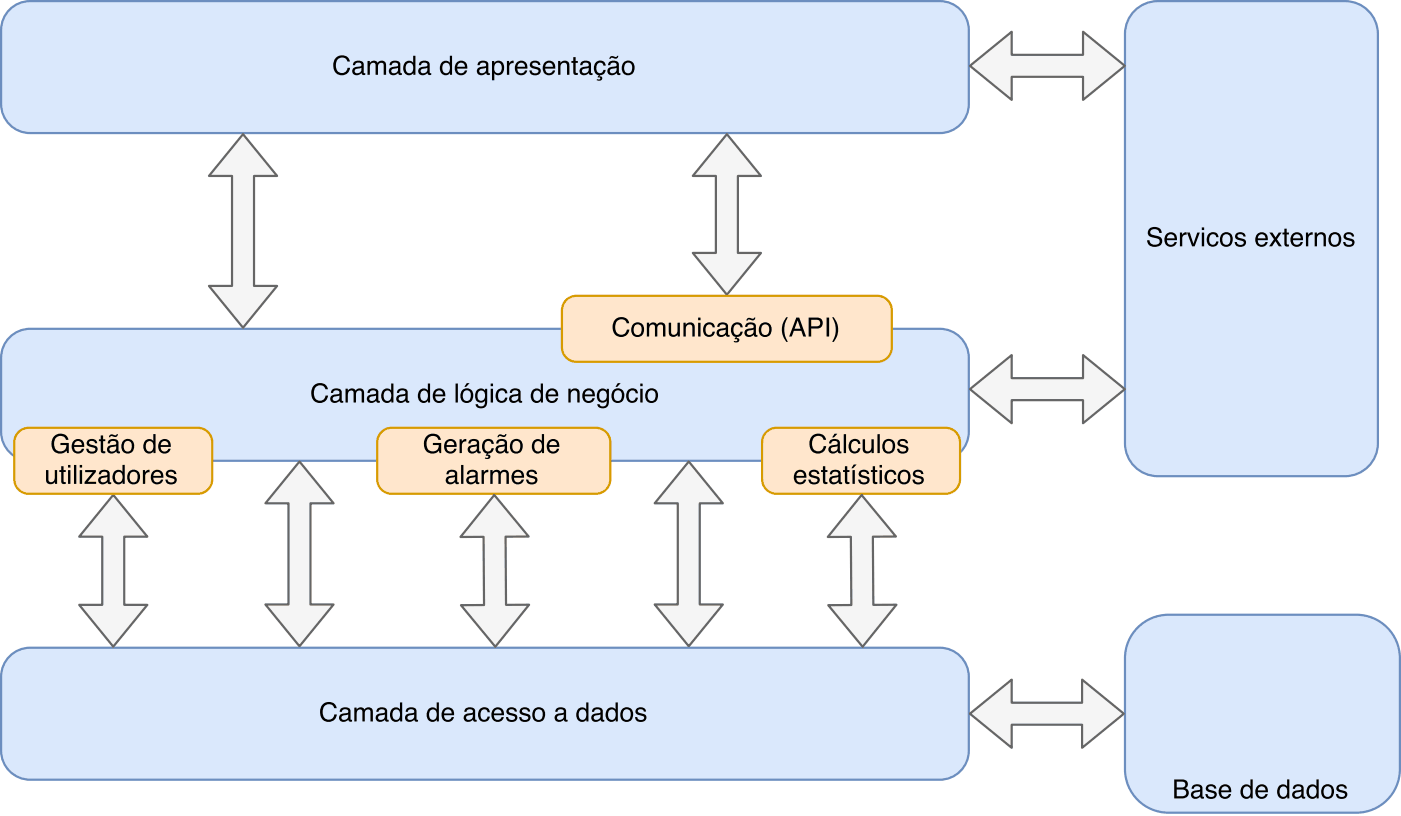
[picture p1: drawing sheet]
<svg xmlns="http://www.w3.org/2000/svg" width="225mm" height="131mm" viewBox="0 0 225 131" stroke-linecap="round" stroke-linejoin="round" font-family="sans-serif">
<path d="M182.2 101a7 7 0 0 1 5.2-2.4h30.2a7 7 0 0 1 6.9 7v17.8a7 7 0 0 1-6.9 7h-30.2a7 7 0 0 1-7-7v-17.8a7 7 0 0 1 1.8-4.6z" fill="#dae8fc"/>
<path d="M182.2 101a7 7 0 0 1 5.2-2.4h30.2a7 7 0 0 1 6.9 7v17.8a7 7 0 0 1-6.9 7h-30.2a7 7 0 0 1-7-7v-17.8a7 7 0 0 1 1.8-4.6z" fill="none" stroke="#6c8ebf" stroke-width=".35"/>
<path d="M188.7 125.4v.9a1.5 1.5 0 0 0 1.3-.2l.1-.1a.49 .49 0 0 0-.1-.5 .49 .49 0 0 0-.5-.1zM188.7 126.6v1.1h.9a.55 .55 0 0 0 .7-.6 .55 .55 0 0 0-.7-.5zM188.3 125h1.3a.75 .75 0 0 1 .9 .5 .75 .75 0 0 1-.4 .9 .86 .86 0 0 1 .5 1.1 .86 .86 0 0 1-1 .6h-1.3zM191.5 127.3a.48 .48 0 0 0 .3 .5 .48 .48 0 0 0 .6-.2l.1-.7-.8 .2zM191.3 126.1a1.07 1.07 0 0 1 1.5 .1l.1 1.5 .2 .1v.3a.42 .42 0 0 1-.6-.3 .77 .77 0 0 1-1 .3 .77 .77 0 0 1-.4-1l.4-.3 1-.2a.5 .5 0 0 0-.5-.5 .5 .5 0 0 0-.5 .4h-.4zM193.6 126a.89 .89 0 0 1 1.5 .5h-.4a.51 .51 0 0 0-.4-.4 .51 .51 0 0 0-.5 .3 1.72 1.72 0 0 0 1.2 .6 .7 .7 0 0 1 .1 .8 .7 .7 0 0 1-.8 .3 .78 .78 0 0 1-1-.7h.4a.57 .57 0 0 0 .5 .4 .57 .57 0 0 0 .6-.3l-.1-.3a1.84 1.84 0 0 1-1.3-.5v-.4zM195.8 126.1a1.01 1.01 0 0 1 1.2-.2 1.01 1.01 0 0 1 .5 1.2h-1.6a.63 .63 0 0 0 .4 .7 .63 .63 0 0 0 .8-.4h.4a1.04 1.04 0 0 1-1.4 .7 1.04 1.04 0 0 1-.6-1.4zM196.1 126.3l-.2 .5h1.2a.61 .61 0 0 0-.3-.6 .61 .61 0 0 0-.7 .1zM199.5 126.3a.85 .85 0 0 0-.1 1 .85 .85 0 0 0 .8 .5 .93 .93 0 0 0 .4-.9 .93 .93 0 0 0-.6-.8zM199.4 126l.7-.2 .5 .3v-1.1h.3v3.1h-.3v-.3a.91 .91 0 0 1-1.1 .2 .91 .91 0 0 1-.5-1 1.31 1.31 0 0 1 .4-1zM201.6 126.1a1.01 1.01 0 0 1 1.3-.2 1.01 1.01 0 0 1 .5 1.2h-1.6a.63 .63 0 0 0 .4 .7 .63 .63 0 0 0 .8-.4h.3a1.04 1.04 0 0 1-1.3 .7 1.04 1.04 0 0 1-.6-1.4zM201.9 126.3l-.1 .5h1.2a.61 .61 0 0 0-.4-.6 .61 .61 0 0 0-.7 .1zM205.4 126.3a.85 .85 0 0 0-.2 1 .85 .85 0 0 0 .8 .5 .93 .93 0 0 0 .5-.9 .93 .93 0 0 0-.6-.8zM205.3 126l.7-.2 .5 .3v-1.1h.3v3.1h-.3v-.3a.91 .91 0 0 1-1.1 .2 .91 .91 0 0 1-.6-1 1.31 1.31 0 0 1 .5-1zM207.7 127.3a.48 .48 0 0 0 .3 .5 .48 .48 0 0 0 .6-.2l.1-.7-.8 .2zM207.5 126.1a1.07 1.07 0 0 1 1.6 .1v1.5l.2 .1v.3a.42 .42 0 0 1-.5-.3 .77 .77 0 0 1-1.1 .3 .77 .77 0 0 1-.4-1l.5-.3 .9-.2a.5 .5 0 0 0-.4-.5 .5 .5 0 0 0-.6 .4h-.3zM210.1 126.3a.85 .85 0 0 0-.2 1 .85 .85 0 0 0 .8 .5 .93 .93 0 0 0 .5-.9 .93 .93 0 0 0-.6-.8zM210 126l.7-.2 .5 .3v-1.1h.3v3.1h-.3v-.3a.91 .91 0 0 1-1.1 .2 .91 .91 0 0 1-.5-1 1.31 1.31 0 0 1 .4-1zM212.6 126.2a.94 .94 0 0 0 .3 1.6 .94 .94 0 0 0 .6-1.4 .62 .62 0 0 0-.9-.2zM212.2 126.1a1.06 1.06 0 0 1 1.3-.2 1.06 1.06 0 0 1 .4 1.3 1.05 1.05 0 0 1-1.3 .9 1.05 1.05 0 0 1-.7-1.4zM214.6 126a.89 .89 0 0 1 1.4 .5h-.3a.51 .51 0 0 0-.5-.4 .51 .51 0 0 0-.5 .3 1.72 1.72 0 0 0 1.2 .6 .7 .7 0 0 1 .1 .8 .7 .7 0 0 1-.8 .3 .78 .78 0 0 1-.9-.7h.3a.57 .57 0 0 0 .6 .4 .57 .57 0 0 0 .5-.3l-.1-.3a1.84 1.84 0 0 1-1.2-.5v-.4z" fill="#000"/>
<path d="M1.3 1.8a4.6 4.6 0 0 1 3.5-1.6h145.9a4.7 4.7 0 0 1 4.7 4.6v11.9a4.7 4.7 0 0 1-4.7 4.6h-145.9a4.7 4.7 0 0 1-4.6-4.6v-11.9a4.6 4.6 0 0 1 1.1-3z" fill="#dae8fc"/>
<path d="M1.3 1.8a4.6 4.6 0 0 1 3.5-1.6h145.9a4.7 4.7 0 0 1 4.7 4.6v11.9a4.7 4.7 0 0 1-4.7 4.6h-145.9a4.7 4.7 0 0 1-4.6-4.6v-11.9a4.6 4.6 0 0 1 1.1-3z" fill="none" stroke="#6c8ebf" stroke-width=".35"/>
<path d="M53.8 9.3a1.32 1.32 0 0 1 1.3-.4 1.32 1.32 0 0 1 1 1h-.4a.94 .94 0 0 0-1-.7 .94 .94 0 0 0-.8 1 1.06 1.06 0 0 0 .3 1.2 1.06 1.06 0 0 0 1.2 .2l.3-.7h.4a1.36 1.36 0 0 1-1.5 1.2 1.36 1.36 0 0 1-1.1-1.7v-.6zM56.9 11.2a.48 .48 0 0 0 .3 .6 .48 .48 0 0 0 .6-.3l.2-.6-.8 .1zM56.7 10a1.07 1.07 0 0 1 1.6 .1v1.6h.3v.3a.42 .42 0 0 1-.6-.3 .77 .77 0 0 1-1 .3 .77 .77 0 0 1-.4-.9l.4-.3 1-.3a.5 .5 0 0 0-.5-.5 .5 .5 0 0 0-.5 .5h-.4zM58.9 9.8h.4v.3a.72 .72 0 0 1 1.3 0 .73 .73 0 0 1 .8-.4 .73 .73 0 0 1 .5 .8v1.5h-.4v-1.5a.48 .48 0 0 0-.6-.4 .48 .48 0 0 0-.3 .6v1.3h-.4v-1.5a.46 .46 0 0 0-.4-.4 .46 .46 0 0 0-.5 .5v1.4h-.4zM62.8 11.2a.48 .48 0 0 0 .3 .6 .48 .48 0 0 0 .6-.3l.1-.6-.7 .1zM62.6 10a1.07 1.07 0 0 1 1.6 .1v1.6h.3v.3a.42 .42 0 0 1-.6-.3 .77 .77 0 0 1-1 .3 .77 .77 0 0 1-.4-.9l.4-.3 .9-.3a.5 .5 0 0 0-.4-.5 .5 .5 0 0 0-.6 .5h-.3zM65.2 10.3a.85 .85 0 0 0-.1 .9 .85 .85 0 0 0 .8 .5 .93 .93 0 0 0 .4-.9 .93 .93 0 0 0-.6-.7zM65.1 9.9l.7-.1 .5 .3v-1.2h.3v3.1h-.3v-.3a.91 .91 0 0 1-1.1 .3 .91 .91 0 0 1-.5-1.1 1.31 1.31 0 0 1 .4-1zM67.5 11.2a.48 .48 0 0 0 .3 .6 .48 .48 0 0 0 .6-.3l.2-.6-.8 .1zM67.3 10a1.07 1.07 0 0 1 1.6 .1v1.6h.3v.3a.42 .42 0 0 1-.6-.3 .77 .77 0 0 1-1 .3 .77 .77 0 0 1-.4-.9l.4-.3 .9-.3a.5 .5 0 0 0-.4-.5 .5 .5 0 0 0-.6 .5h-.3zM71.1 10.3a.85 .85 0 0 0-.2 .9 .85 .85 0 0 0 .8 .5 .93 .93 0 0 0 .5-.9 .93 .93 0 0 0-.6-.7zM71 9.9l.7-.1 .5 .3v-1.2h.3v3.1h-.3v-.3a.91 .91 0 0 1-1.1 .3 .91 .91 0 0 1-.5-1.1 1.31 1.31 0 0 1 .4-1zM73.2 10.1a1.01 1.01 0 0 1 1.3-.2 1.01 1.01 0 0 1 .5 1.1h-1.7a.63 .63 0 0 0 .5 .7 .63 .63 0 0 0 .8-.4h.3a1.04 1.04 0 0 1-1.3 .7 1.04 1.04 0 0 1-.6-1.4zM73.5 10.2l-.2 .5h1.3a.61 .61 0 0 0-.4-.6 .61 .61 0 0 0-.7 .1zM76.9 11.2a.48 .48 0 0 0 .3 .6 .48 .48 0 0 0 .6-.3l.2-.6-.8 .1zM76.7 10a1.07 1.07 0 0 1 1.6 .1v1.6h.3v.3a.42 .42 0 0 1-.6-.3 .77 .77 0 0 1-1 .3 .77 .77 0 0 1-.4-.9l.4-.3 .9-.3a.5 .5 0 0 0-.4-.5 .5 .5 0 0 0-.6 .5h-.3zM79.5 10.2a1.12 1.12 0 0 0 .1 1.5 .82 .82 0 0 0 .8-.4 .82 .82 0 0 0 0-.9 .56 .56 0 0 0-.9-.2zM78.9 9.8h.4v.3a.9 .9 0 0 1 1.1-.3 .9 .9 0 0 1 .5 1 .93 .93 0 0 1-.5 1.1 .93 .93 0 0 1-1.1-.2v1.2h-.4zM81.3 9.8h.4v.4a.64 .64 0 0 1 .7-.5v.4a.57 .57 0 0 0-.7 .6v1.3h-.4zM82.9 10.1a1.01 1.01 0 0 1 1.2-.2 1.01 1.01 0 0 1 .5 1.1h-1.6a.63 .63 0 0 0 .4 .7 .63 .63 0 0 0 .8-.4h.4a1.04 1.04 0 0 1-1.4 .7 1.04 1.04 0 0 1-.6-1.4zM83.2 10.2l-.2 .5h1.2a.61 .61 0 0 0-.3-.6 .61 .61 0 0 0-.7 .1zM85.2 9.9a.89 .89 0 0 1 1.5 .5h-.4a.51 .51 0 0 0-.4-.4 .51 .51 0 0 0-.5 .3 1.72 1.72 0 0 0 1.1 .6 .7 .7 0 0 1 .1 .9 .7 .7 0 0 1-.8 .3 .78 .78 0 0 1-.9-.8h.4a.57 .57 0 0 0 .5 .5 .57 .57 0 0 0 .6-.4l-.1-.2a1.84 1.84 0 0 1-1.3-.6v-.4zM87.3 10.1a1.01 1.01 0 0 1 1.3-.2 1.01 1.01 0 0 1 .5 1.1h-1.7a.63 .63 0 0 0 .5 .7 .63 .63 0 0 0 .8-.4h.3a1.04 1.04 0 0 1-1.3 .7 1.04 1.04 0 0 1-.6-1.4zM87.6 10.2l-.1 .5h1.2a.61 .61 0 0 0-.4-.6 .61 .61 0 0 0-.7 .1zM89.5 9.8h.4v.3a.78 .78 0 0 1 .9-.4 .78 .78 0 0 1 .5 .9v1.4h-.3v-1.4a.55 .55 0 0 0-.7-.5 .55 .55 0 0 0-.4 .7v1.2h-.4zM92 9.2h.3v.6h.4v.3h-.4v1.4l.1 .2h.3v.3a.53 .53 0 0 1-.7-.4v-1.5h-.3v-.3h.3zM93.4 11.2a.48 .48 0 0 0 .3 .6 .48 .48 0 0 0 .6-.3l.1-.6-.8 .1zM93.2 10a1.07 1.07 0 0 1 1.6 .1v1.6h.2v.3a.42 .42 0 0 1-.6-.3 .77 .77 0 0 1-1 .3 .77 .77 0 0 1-.4-.9l.5-.3 .9-.3a.5 .5 0 0 0-.4-.5 .5 .5 0 0 0-.6 .5h-.3zM95.5 10a.91 .91 0 0 1 1-.3 .91 .91 0 0 1 .7 .8h-.4a.57 .57 0 0 0-.7-.4 .57 .57 0 0 0-.4 .6 .66 .66 0 0 0 .1 .8 .66 .66 0 0 0 .8 .1l.2-.4h.4a.87 .87 0 0 1-.9 .9l-.2 .2a.35 .35 0 0 1 .5 .2 .35 .35 0 0 1-.3 .4h-.6l.1-.2a.24 .24 0 0 0 .3 .1 .24 .24 0 0 0 .1-.4h-.4l.3-.3a1.2 1.2 0 0 1-.6-2.1zM97.9 11.2a.48 .48 0 0 0 .3 .6 .48 .48 0 0 0 .6-.3l.1-.6-.8 .1zM97.7 10a1.07 1.07 0 0 1 1.5 .1l.1 1.6h.2v.3a.42 .42 0 0 1-.6-.3 .77 .77 0 0 1-1 .3 .77 .77 0 0 1-.4-.9l.4-.3 1-.3a.5 .5 0 0 0-.5-.5 .5 .5 0 0 0-.5 .5h-.4zM97.8 9.2a.93 .93 0 0 1 1-.1l.2-.1h.2a.67 .67 0 0 1-1.1 .3l-.2 .1h-.2zM100.4 10.2a.94 .94 0 0 0 .4 1.6 .94 .94 0 0 0 .5-1.5 .62 .62 0 0 0-.9-.1zM100 10a1.06 1.06 0 0 1 1.4-.1 1.06 1.06 0 0 1 .4 1.3 1.05 1.05 0 0 1-1.4 .8 1.05 1.05 0 0 1-.6-1.4z" fill="#000"/>
<path d="M1.3 54.4a4.6 4.6 0 0 1 3.5-1.7h145.9a4.7 4.7 0 0 1 4.7 4.7v11.9a4.7 4.7 0 0 1-4.7 4.6h-145.9a4.7 4.7 0 0 1-4.6-4.6v-11.9a4.6 4.6 0 0 1 1.1-3z" fill="#dae8fc"/>
<path d="M1.3 54.4a4.6 4.6 0 0 1 3.5-1.7h145.9a4.7 4.7 0 0 1 4.7 4.7v11.9a4.7 4.7 0 0 1-4.7 4.6h-145.9a4.7 4.7 0 0 1-4.6-4.6v-11.9a4.6 4.6 0 0 1 1.1-3z" fill="none" stroke="#6c8ebf" stroke-width=".35"/>
<path d="M50.3 61.9a1.32 1.32 0 0 1 1.3-.5 1.32 1.32 0 0 1 1 1h-.4a.94 .94 0 0 0-1.1-.6 .94 .94 0 0 0-.7 1 1.06 1.06 0 0 0 .2 1.2 1.06 1.06 0 0 0 1.2 .1l.4-.7h.4a1.36 1.36 0 0 1-1.6 1.2 1.36 1.36 0 0 1-1.1-1.6l.1-.6zM53.4 63.8a.48 .48 0 0 0 .3 .5 .48 .48 0 0 0 .6-.2l.1-.7-.7 .2zM53.2 62.6a1.07 1.07 0 0 1 1.6 .1v1.5l.3 .1v.3a.42 .42 0 0 1-.6-.3 .77 .77 0 0 1-1 .3 .77 .77 0 0 1-.4-1l.4-.3 .9-.2a.5 .5 0 0 0-.4-.5 .5 .5 0 0 0-.6 .4h-.3zM55.4 62.3h.4v.4a.72 .72 0 0 1 1.2-.1 .73 .73 0 0 1 .9-.3 .73 .73 0 0 1 .5 .8v1.5h-.4v-1.6a.48 .48 0 0 0-.6-.4 .48 .48 0 0 0-.3 .7v1.3h-.4v-1.5a.46 .46 0 0 0-.4-.5 .46 .46 0 0 0-.5 .5v1.5h-.4zM59.3 63.8a.48 .48 0 0 0 .3 .5 .48 .48 0 0 0 .6-.2l.1-.7-.8 .2zM59.1 62.6a1.07 1.07 0 0 1 1.6 .1v1.5l.2 .1v.3a.42 .42 0 0 1-.6-.3 .77 .77 0 0 1-1 .3 .77 .77 0 0 1-.4-1l.4-.3 1-.2a.5 .5 0 0 0-.5-.5 .5 .5 0 0 0-.5 .4h-.3zM61.7 62.8a.85 .85 0 0 0-.2 1 .85 .85 0 0 0 .8 .5 .93 .93 0 0 0 .5-.9 .93 .93 0 0 0-.6-.8zM61.6 62.5l.7-.2 .4 .3v-1.1h.4v3.1h-.3v-.3a.91 .91 0 0 1-1.2 .2 .91 .91 0 0 1-.5-1 1.31 1.31 0 0 1 .5-1zM64 63.8a.48 .48 0 0 0 .3 .5 .48 .48 0 0 0 .6-.2l.1-.7-.8 .2zM63.8 62.6a1.07 1.07 0 0 1 1.6 .1v1.5l.2 .1v.3a.42 .42 0 0 1-.6-.3 .77 .77 0 0 1-1 .3 .77 .77 0 0 1-.4-1l.5-.3 .9-.2a.5 .5 0 0 0-.4-.5 .5 .5 0 0 0-.6 .4h-.3zM67.6 62.8a.85 .85 0 0 0-.2 1 .85 .85 0 0 0 .8 .5 .93 .93 0 0 0 .4-.9 .93 .93 0 0 0-.6-.8zM67.5 62.5l.6-.2 .5 .3v-1.1h.4v3.1h-.4v-.3a.91 .91 0 0 1-1.1 .2 .91 .91 0 0 1-.5-1 1.31 1.31 0 0 1 .5-1zM69.7 62.6a1.01 1.01 0 0 1 1.2-.2 1.01 1.01 0 0 1 .5 1.2h-1.6a.63 .63 0 0 0 .5 .7 .63 .63 0 0 0 .7-.4h.4a1.04 1.04 0 0 1-1.4 .7 1.04 1.04 0 0 1-.6-1.4zM70 62.8l-.2 .5h1.2a.61 .61 0 0 0-.3-.6 .61 .61 0 0 0-.7 .1zM73.1 61.5h.3v3.1h-.3zM74.5 62.7a.94 .94 0 0 0 .4 1.6 .94 .94 0 0 0 .5-1.4 .62 .62 0 0 0-.9-.2zM74.1 62.6a1.06 1.06 0 0 1 1.4-.2 1.06 1.06 0 0 1 .4 1.3 1.05 1.05 0 0 1-1.4 .9 1.05 1.05 0 0 1-.6-1.4zM74.9 61.5h.4l-.5 .6h-.3zM76.5 62.6a.83 .83 0 0 1 1.3 0v-.2h.3v2a.97 .97 0 0 1-.7 1.1 .97 .97 0 0 1-1.1-.7h.4a.64 .64 0 0 0 .8 .3 .64 .64 0 0 0 .3-.8 .9 .9 0 0 1-1.1 .2 .9 .9 0 0 1-.5-1zM76.8 62.8a.92 .92 0 0 0 .3 1.5 .85 .85 0 0 0 .7-.8 .85 .85 0 0 0-.6-.9zM78.7 62.4h.4v2.2h-.4zM78.7 61.5h.4v.4h-.4zM79.8 62.6a.91 .91 0 0 1 .9-.3 .91 .91 0 0 1 .7 .8h-.4a.57 .57 0 0 0-.6-.5 .57 .57 0 0 0-.5 .7 .66 .66 0 0 0 .1 .8 .66 .66 0 0 0 .8 .1l.2-.4h.4a.96 .96 0 0 1-1.1 .8 .96 .96 0 0 1-.8-1.1zM82.1 63.8a.48 .48 0 0 0 .3 .5 .48 .48 0 0 0 .6-.2l.1-.7-.8 .2zM81.9 62.6a1.07 1.07 0 0 1 1.6 .1v1.5l.2 .1v.3a.42 .42 0 0 1-.5-.3 .77 .77 0 0 1-1.1 .3 .77 .77 0 0 1-.4-1l.5-.3 .9-.2a.5 .5 0 0 0-.4-.5 .5 .5 0 0 0-.6 .4h-.3zM85.7 62.8a.85 .85 0 0 0-.2 1 .85 .85 0 0 0 .8 .5 .93 .93 0 0 0 .4-.9 .93 .93 0 0 0-.5-.8zM85.6 62.5l.6-.2 .5 .3v-1.1h.4v3.1h-.3v-.3a.91 .91 0 0 1-1.2 .2 .91 .91 0 0 1-.5-1 1.31 1.31 0 0 1 .5-1zM87.8 62.6a1.01 1.01 0 0 1 1.2-.2 1.01 1.01 0 0 1 .5 1.2h-1.6a.63 .63 0 0 0 .5 .7 .63 .63 0 0 0 .7-.4h.4a1.04 1.04 0 0 1-1.4 .7 1.04 1.04 0 0 1-.6-1.4zM88.1 62.8l-.2 .5h1.3a.61 .61 0 0 0-.4-.6 .61 .61 0 0 0-.7 .1zM91.2 62.3h.3v.4a.78 .78 0 0 1 .9-.4 .78 .78 0 0 1 .6 .8v1.5h-.4v-1.4a.55 .55 0 0 0-.7-.6 .55 .55 0 0 0-.4 .8v1.2h-.3zM93.7 62.6a1.01 1.01 0 0 1 1.2-.2 1.01 1.01 0 0 1 .5 1.2h-1.6a.63 .63 0 0 0 .5 .7 .63 .63 0 0 0 .7-.4h.4a1.04 1.04 0 0 1-1.4 .7 1.04 1.04 0 0 1-.6-1.4zM94 62.8l-.2 .5h1.2a.61 .61 0 0 0-.3-.6 .61 .61 0 0 0-.7 .1zM96 62.6a.83 .83 0 0 1 1.3 0v-.2h.4v2a.97 .97 0 0 1-.8 1.1 .97 .97 0 0 1-1.1-.7h.4a.64 .64 0 0 0 .8 .3 .64 .64 0 0 0 .3-.8 .9 .9 0 0 1-1.1 .2 .9 .9 0 0 1-.5-1zM96.3 62.8a.92 .92 0 0 0 .4 1.5 .85 .85 0 0 0 .6-.8 .85 .85 0 0 0-.6-.9zM98.7 62.7a.94 .94 0 0 0 .4 1.6 .94 .94 0 0 0 .6-1.4 .62 .62 0 0 0-1-.2zM98.4 62.6a1.06 1.06 0 0 1 1.3-.2 1.06 1.06 0 0 1 .4 1.3 1.05 1.05 0 0 1-1.3 .9 1.05 1.05 0 0 1-.7-1.4zM99.1 61.5h.5l-.6 .6h-.3zM100.7 62.6a.91 .91 0 0 1 1-.3 .91 .91 0 0 1 .6 .8h-.3a.57 .57 0 0 0-.7-.5 .57 .57 0 0 0-.5 .7 .66 .66 0 0 0 .2 .8 .66 .66 0 0 0 .8 .1l.2-.4h.3a.96 .96 0 0 1-1.1 .8 .96 .96 0 0 1-.8-1.1zM102.7 62.4h.4v2.2h-.4zM102.7 61.5h.4v.4h-.4zM104.1 62.7a.94 .94 0 0 0 .4 1.6 .94 .94 0 0 0 .6-1.4 .62 .62 0 0 0-1-.2zM103.8 62.6a1.06 1.06 0 0 1 1.3-.2 1.06 1.06 0 0 1 .4 1.3 1.05 1.05 0 0 1-1.3 .9 1.05 1.05 0 0 1-.7-1.4z" fill="#000"/>
<path d="M1.8 105a4.6 4.6 0 0 1 3-1.1h145.9a4.7 4.7 0 0 1 4.7 4.6v11.9a4.7 4.7 0 0 1-4.7 4.7h-145.9a4.7 4.7 0 0 1-4.6-4.7v-11.9a4.6 4.6 0 0 1 1.6-3.5z" fill="#dae8fc"/>
<path d="M1.8 105a4.6 4.6 0 0 1 3-1.1h145.9a4.7 4.7 0 0 1 4.7 4.6v11.9a4.7 4.7 0 0 1-4.7 4.7h-145.9a4.7 4.7 0 0 1-4.6-4.7v-11.9a4.6 4.6 0 0 1 1.6-3.5z" fill="none" stroke="#6c8ebf" stroke-width=".35"/>
<path d="M51.7 113.1a1.32 1.32 0 0 1 1.3-.5 1.32 1.32 0 0 1 1 1h-.4a.94 .94 0 0 0-1.1-.6 .94 .94 0 0 0-.7 .9 1.06 1.06 0 0 0 .2 1.2 1.06 1.06 0 0 0 1.3 .2l.3-.7h.4a1.36 1.36 0 0 1-1.5 1.2 1.36 1.36 0 0 1-1.2-1.6l.1-.7zM54.8 114.9a.48 .48 0 0 0 .3 .6 .48 .48 0 0 0 .6-.2l.2-.7-.8 .2zM54.6 113.7a1.07 1.07 0 0 1 1.6 .2v1.5h.3v.3a.42 .42 0 0 1-.6-.3 .77 .77 0 0 1-1 .4 .77 .77 0 0 1-.4-1l.4-.3 .9-.2a.5 .5 0 0 0-.4-.6 .5 .5 0 0 0-.6 .5h-.3zM56.8 113.5h.4v.3a.72 .72 0 0 1 1.2 0 .73 .73 0 0 1 .9-.3 .73 .73 0 0 1 .5 .7v1.5h-.4v-1.5a.48 .48 0 0 0-.6-.4 .48 .48 0 0 0-.3 .6v1.3h-.4v-1.4a.46 .46 0 0 0-.4-.5 .46 .46 0 0 0-.5 .5v1.4h-.4zM60.7 114.9a.48 .48 0 0 0 .3 .6 .48 .48 0 0 0 .6-.2l.1-.7-.8 .2zM60.5 113.7a1.07 1.07 0 0 1 1.6 .2v1.5h.2v.3a.42 .42 0 0 1-.6-.3 .77 .77 0 0 1-1 .4 .77 .77 0 0 1-.4-1l.5-.3 .9-.2a.5 .5 0 0 0-.4-.6 .5 .5 0 0 0-.6 .5h-.3zM63.1 114a.85 .85 0 0 0-.2 .9 .85 .85 0 0 0 .8 .5 .93 .93 0 0 0 .5-.8 .93 .93 0 0 0-.6-.8zM63 113.6l.7-.1 .5 .3v-1.1h.3v3h-.3v-.3a.91 .91 0 0 1-1.1 .3 .91 .91 0 0 1-.5-1 1.31 1.31 0 0 1 .4-1.1zM65.4 114.9a.48 .48 0 0 0 .3 .6 .48 .48 0 0 0 .6-.2l.1-.7-.8 .2zM65.2 113.7a1.07 1.07 0 0 1 1.6 .2v1.5h.3v.3a.42 .42 0 0 1-.6-.3 .77 .77 0 0 1-1 .4 .77 .77 0 0 1-.5-1l.5-.3 .9-.2a.5 .5 0 0 0-.4-.6 .5 .5 0 0 0-.6 .5h-.3zM69 114a.85 .85 0 0 0-.2 .9 .85 .85 0 0 0 .8 .5 .93 .93 0 0 0 .4-.8 .93 .93 0 0 0-.5-.8zM68.9 113.6l.6-.1 .5 .3v-1.1h.4v3h-.3v-.3a.91 .91 0 0 1-1.2 .3 .91 .91 0 0 1-.5-1 1.31 1.31 0 0 1 .5-1.1zM71.1 113.8a1.01 1.01 0 0 1 1.2-.2 1.01 1.01 0 0 1 .5 1.1h-1.6a.63 .63 0 0 0 .5 .8 .63 .63 0 0 0 .7-.5h.4a1.04 1.04 0 0 1-1.4 .7 1.04 1.04 0 0 1-.5-1.4zM71.4 114l-.2 .4h1.3a.61 .61 0 0 0-.4-.6 .61 .61 0 0 0-.7 .2zM74.8 114.9a.48 .48 0 0 0 .3 .6 .48 .48 0 0 0 .6-.2l.1-.7-.7 .2zM74.6 113.7a1.07 1.07 0 0 1 1.6 .2v1.5h.3v.3a.42 .42 0 0 1-.6-.3 .77 .77 0 0 1-1 .4 .77 .77 0 0 1-.4-1l.4-.3 .9-.2a.5 .5 0 0 0-.4-.6 .5 .5 0 0 0-.6 .5h-.3zM77 113.8a.91 .91 0 0 1 .9-.3 .91 .91 0 0 1 .7 .7h-.4a.57 .57 0 0 0-.7-.4 .57 .57 0 0 0-.4 .7 .66 .66 0 0 0 .1 .7 .66 .66 0 0 0 .8 .1l.2-.4h.4a.96 .96 0 0 1-1.1 .9 .96 .96 0 0 1-.8-1.1zM79.1 113.8a1.01 1.01 0 0 1 1.2-.2 1.01 1.01 0 0 1 .5 1.1h-1.6a.63 .63 0 0 0 .5 .8 .63 .63 0 0 0 .7-.5h.4a1.04 1.04 0 0 1-1.4 .7 1.04 1.04 0 0 1-.5-1.4zM79.4 114l-.2 .4h1.3a.61 .61 0 0 0-.4-.6 .61 .61 0 0 0-.7 .2zM81.4 113.6a.89 .89 0 0 1 1.5 .5h-.3a.51 .51 0 0 0-.5-.3 .51 .51 0 0 0-.5 .3 1.72 1.72 0 0 0 1.2 .5 .7 .7 0 0 1 .1 .9 .7 .7 0 0 1-.8 .3 .78 .78 0 0 1-.9-.8h.3a.57 .57 0 0 0 .5 .5 .57 .57 0 0 0 .6-.4l-.1-.2a1.84 1.84 0 0 1-1.3-.6v-.4zM83.6 113.6a.89 .89 0 0 1 1.4 .5h-.3a.51 .51 0 0 0-.5-.3 .51 .51 0 0 0-.5 .3 1.72 1.72 0 0 0 1.2 .5 .7 .7 0 0 1 .1 .9 .7 .7 0 0 1-.8 .3 .78 .78 0 0 1-.9-.8h.3a.57 .57 0 0 0 .5 .5 .57 .57 0 0 0 .6-.4l-.1-.2a1.84 1.84 0 0 1-1.2-.6v-.4zM86 113.9a.94 .94 0 0 0 .4 1.6 .94 .94 0 0 0 .6-1.4 .62 .62 0 0 0-1-.2zM85.7 113.8a1.06 1.06 0 0 1 1.3-.2 1.06 1.06 0 0 1 .4 1.3 1.05 1.05 0 0 1-1.3 .9 1.05 1.05 0 0 1-.7-1.5zM89.4 114.9a.48 .48 0 0 0 .3 .6 .48 .48 0 0 0 .6-.2l.1-.7-.8 .2zM89.2 113.7a1.07 1.07 0 0 1 1.6 .2v1.5h.2v.3a.42 .42 0 0 1-.6-.3 .77 .77 0 0 1-1 .4 .77 .77 0 0 1-.4-1l.5-.3 .9-.2a.5 .5 0 0 0-.4-.6 .5 .5 0 0 0-.6 .5h-.3zM93 114a.85 .85 0 0 0-.2 .9 .85 .85 0 0 0 .8 .5 .93 .93 0 0 0 .4-.8 .93 .93 0 0 0-.5-.8zM92.9 113.6l.6-.1 .5 .3v-1.1h.4v3h-.3v-.3a.91 .91 0 0 1-1.2 .3 .91 .91 0 0 1-.5-1 1.31 1.31 0 0 1 .5-1.1zM95.3 114.9a.48 .48 0 0 0 .3 .6 .48 .48 0 0 0 .6-.2l.1-.7-.8 .2zM95.1 113.7a1.07 1.07 0 0 1 1.6 .2v1.5h.2v.3a.42 .42 0 0 1-.6-.3 .77 .77 0 0 1-1 .4 .77 .77 0 0 1-.4-1l.4-.3 1-.2a.5 .5 0 0 0-.5-.6 .5 .5 0 0 0-.5 .5h-.4zM97.7 114a.85 .85 0 0 0-.2 .9 .85 .85 0 0 0 .8 .5 .93 .93 0 0 0 .5-.8 .93 .93 0 0 0-.6-.8zM97.6 113.6l.6-.1 .5 .3v-1.1h.4v3h-.3v-.3a.91 .91 0 0 1-1.2 .3 .91 .91 0 0 1-.5-1 1.31 1.31 0 0 1 .5-1.1zM100.2 113.9a.94 .94 0 0 0 .3 1.6 .94 .94 0 0 0 .6-1.4 .62 .62 0 0 0-.9-.2zM99.8 113.8a1.06 1.06 0 0 1 1.3-.2 1.06 1.06 0 0 1 .4 1.3 1.05 1.05 0 0 1-1.3 .9 1.05 1.05 0 0 1-.7-1.5zM102.2 113.6a.89 .89 0 0 1 1.4 .5h-.3a.51 .51 0 0 0-.5-.3 .51 .51 0 0 0-.5 .3 1.72 1.72 0 0 0 1.2 .5 .7 .7 0 0 1 .1 .9 .7 .7 0 0 1-.8 .3 .78 .78 0 0 1-.9-.8h.3a.57 .57 0 0 0 .5 .5 .57 .57 0 0 0 .6-.4l-.1-.2a1.84 1.84 0 0 1-1.2-.6v-.4z" fill="#000"/>
<path d="M39 21.5l5.4 6.7h-3.7v17.7h3.7l-5.4 6.7-5.5-6.7h3.7v-17.7h-3.7z" fill="#f5f5f5"/>
<path d="M39 21.5l5.4 6.7h-3.7v17.7h3.7l-5.4 6.7-5.5-6.7h3.7v-17.7h-3.7z" fill="none" stroke="#666" stroke-width=".35"/>
<path d="M18.2 79.4l5.4 6.7h-3.7v10.9h3.7l-5.4 6.7-5.5-6.7h3.7v-10.9h-3.7z" fill="#f5f5f5"/>
<path d="M18.2 79.4l5.4 6.7h-3.7v10.9h3.7l-5.4 6.7-5.5-6.7h3.7v-10.9h-3.7z" fill="none" stroke="#666" stroke-width=".35"/>
<path d="M116.6 21.5l5.5 6.7h-3.7v12.4h3.7l-5.5 6.7-5.5-6.7h3.7v-12.4h-3.7z" fill="#f5f5f5"/>
<path d="M116.6 21.5l5.5 6.7h-3.7v12.4h3.7l-5.5 6.7-5.5-6.7h3.7v-12.4h-3.7z" fill="none" stroke="#666" stroke-width=".35"/>
<path d="M110.5 74l5.4 6.7h-3.7v16.3h3.7l-5.4 6.7-5.5-6.7h3.7v-16.3h-3.7z" fill="#f5f5f5"/>
<path d="M110.5 74l5.4 6.7h-3.7v16.3h3.7l-5.4 6.7-5.5-6.7h3.7v-16.3h-3.7z" fill="none" stroke="#666" stroke-width=".35"/>
<path d="M155.6 114.5l6.7-5.5v3.7h11.3v-3.7l6.7 5.5-6.7 5.4v-3.7h-11.3v3.7z" fill="#f5f5f5"/>
<path d="M155.6 114.5l6.7-5.5v3.7h11.3v-3.7l6.7 5.5-6.7 5.4v-3.7h-11.3v3.7z" fill="none" stroke="#666" stroke-width=".35"/>
<path d="M182 1.7a5.3 5.3 0 0 1 3.7-1.5h30a5.3 5.3 0 0 1 5.3 5.3v65.6a5.3 5.3 0 0 1-5.3 5.3h-30a5.3 5.3 0 0 1-5.3-5.3v-65.6a5.3 5.3 0 0 1 1.6-3.8z" fill="#dae8fc"/>
<path d="M182 1.7a5.3 5.3 0 0 1 3.7-1.5h30a5.3 5.3 0 0 1 5.3 5.3v65.6a5.3 5.3 0 0 1-5.3 5.3h-30a5.3 5.3 0 0 1-5.3-5.3v-65.6a5.3 5.3 0 0 1 1.6-3.8z" fill="none" stroke="#6c8ebf" stroke-width=".35"/>
<path d="M184.4 36.7a1.27 1.27 0 0 1 1.9 .4v.3h-.4a.75 .75 0 0 0-.6-.6 .75 .75 0 0 0-.8 .5 .64 .64 0 0 0 .7 .5l.5 .1a.87 .87 0 0 1 .7 .9 .87 .87 0 0 1-.9 .8 1.15 1.15 0 0 1-1.5-1.1h.4a.85 .85 0 0 0 .7 .8 .85 .85 0 0 0 .9-.6 .93 .93 0 0 0-1-.6 .81 .81 0 0 1-.9-.5 .81 .81 0 0 1 .3-.9zM187.1 37.6a1.01 1.01 0 0 1 1.2-.2 1.01 1.01 0 0 1 .5 1.1h-1.6a.63 .63 0 0 0 .4 .8 .63 .63 0 0 0 .8-.5h.4a1.04 1.04 0 0 1-1.4 .7 1.04 1.04 0 0 1-.6-1.4zM187.4 37.8l-.2 .4h1.2a.61 .61 0 0 0-.3-.6 .61 .61 0 0 0-.7 .2zM189.3 37.3h.3v.4a.64 .64 0 0 1 .7-.4v.3a.57 .57 0 0 0-.7 .6v1.3h-.3zM190.4 37.3h.4l.6 1.8 .6-1.8h.4l-.8 2.2h-.4zM192.8 37.3h.3v2.2h-.3zM192.8 36.5h.3v.4h-.3zM193.8 37.6a.91 .91 0 0 1 1-.3 .91 .91 0 0 1 .6 .7h-.3a.57 .57 0 0 0-.7-.4 .57 .57 0 0 0-.4 .7 .66 .66 0 0 0 .1 .7 .66 .66 0 0 0 .8 .1l.2-.4h.3a.96 .96 0 0 1-1 .9 .96 .96 0 0 1-.8-1.1zM196.3 37.7a.94 .94 0 0 0 .4 1.6 .94 .94 0 0 0 .5-1.4 .62 .62 0 0 0-.9-.2zM196 37.6a1.06 1.06 0 0 1 1.3-.2 1.06 1.06 0 0 1 .4 1.3 1.05 1.05 0 0 1-1.3 .9 1.05 1.05 0 0 1-.7-1.5zM198.3 37.4a.89 .89 0 0 1 1.5 .5h-.4a.51 .51 0 0 0-.4-.3 .51 .51 0 0 0-.5 .3 1.72 1.72 0 0 0 1.1 .5 .7 .7 0 0 1 .2 .9 .7 .7 0 0 1-.8 .3 .78 .78 0 0 1-1-.8h.4a.57 .57 0 0 0 .5 .5 .57 .57 0 0 0 .6-.4l-.1-.2a1.84 1.84 0 0 1-1.3-.6v-.4zM201.6 37.6a1.01 1.01 0 0 1 1.3-.2 1.01 1.01 0 0 1 .5 1.1h-1.7a.63 .63 0 0 0 .5 .8 .63 .63 0 0 0 .8-.5h.3a1.04 1.04 0 0 1-1.3 .7 1.04 1.04 0 0 1-.6-1.4zM201.9 37.8l-.1 .4h1.2a.61 .61 0 0 0-.4-.6 .61 .61 0 0 0-.7 .2zM203.6 37.3h.5l.5 .8 .5-.8h.5l-.8 1.1 .8 1.1h-.5l-.5-.8-.6 .8h-.4l.7-1.1zM206 36.7h.4v.6h.3v.3h-.3v1.4l.1 .2h.2v.3a.53 .53 0 0 1-.7-.4v-1.5h-.3v-.3h.3zM207.3 37.6a1.01 1.01 0 0 1 1.2-.2 1.01 1.01 0 0 1 .5 1.1h-1.6a.63 .63 0 0 0 .5 .8 .63 .63 0 0 0 .7-.5h.4a1.04 1.04 0 0 1-1.4 .7 1.04 1.04 0 0 1-.6-1.4zM207.6 37.8l-.2 .4h1.2a.61 .61 0 0 0-.3-.6 .61 .61 0 0 0-.7 .2zM209.5 37.3h.3v.4a.64 .64 0 0 1 .8-.4l-.1 .3a.57 .57 0 0 0-.7 .6v1.3h-.3zM210.9 37.3h.3v.3a.78 .78 0 0 1 .9-.3 .78 .78 0 0 1 .6 .8v1.4h-.4v-1.4a.55 .55 0 0 0-.7-.5 .55 .55 0 0 0-.4 .8v1.1h-.3zM213.7 37.7a.94 .94 0 0 0 .4 1.6 .94 .94 0 0 0 .5-1.4 .62 .62 0 0 0-.9-.2zM213.4 37.6a1.06 1.06 0 0 1 1.3-.2 1.06 1.06 0 0 1 .4 1.3 1.05 1.05 0 0 1-1.3 .9 1.05 1.05 0 0 1-.7-1.5zM215.7 37.4a.89 .89 0 0 1 1.5 .5h-.4a.51 .51 0 0 0-.4-.3 .51 .51 0 0 0-.5 .3 1.72 1.72 0 0 0 1.2 .5 .7 .7 0 0 1 .1 .9 .7 .7 0 0 1-.8 .3 .78 .78 0 0 1-1-.8h.4a.57 .57 0 0 0 .5 .5 .57 .57 0 0 0 .6-.4l-.1-.2a1.84 1.84 0 0 1-1.3-.6v-.4z" fill="#000"/>
<path d="M155.6 62.4l6.7-5.5v3.8h11.4v-3.8l6.7 5.5-6.7 5.5v-3.7h-11.4v3.7z" fill="#f5f5f5"/>
<path d="M155.6 62.4l6.7-5.5v3.8h11.4v-3.8l6.7 5.5-6.7 5.5v-3.7h-11.4v3.7z" fill="none" stroke="#666" stroke-width=".35"/>
<path d="M155.6 10.6l6.7-5.5v3.7h11.4v-3.7l6.7 5.5-6.7 5.4v-3.7h-11.4v3.7z" fill="#f5f5f5"/>
<path d="M155.6 10.6l6.7-5.5v3.7h11.4v-3.7l6.7 5.5-6.7 5.4v-3.7h-11.4v3.7z" fill="none" stroke="#666" stroke-width=".35"/>
<path d="M90.6 48.3a2.32 2.32 0 0 1 1.9-.9h48.2a2.33 2.33 0 0 1 2.4 2.4v5.9a2.33 2.33 0 0 1-2.4 2.3h-48.2a2.33 2.33 0 0 1-2.4-2.3v-5.9l.1-.6z" fill="#ffe6cc"/>
<path d="M90.6 48.3a2.32 2.32 0 0 1 1.9-.9h48.2a2.33 2.33 0 0 1 2.4 2.4v5.9a2.33 2.33 0 0 1-2.4 2.3h-48.2a2.33 2.33 0 0 1-2.4-2.3v-5.9l.1-.6z" fill="none" stroke="#d79b00" stroke-width=".35"/>
<path d="M98.6 51.3a1.32 1.32 0 0 1 1.3-.4 1.32 1.32 0 0 1 1 1h-.4a.94 .94 0 0 0-1-.7 .94 .94 0 0 0-.8 1 1.06 1.06 0 0 0 .3 1.2 1.06 1.06 0 0 0 1.2 .1l.4-.6h.4a1.36 1.36 0 0 1-1.6 1.1 1.36 1.36 0 0 1-1.1-1.6v-.6zM101.9 52.1a.94 .94 0 0 0 .4 1.6 .94 .94 0 0 0 .5-1.4 .62 .62 0 0 0-.9-.2zM101.5 52a1.06 1.06 0 0 1 1.4-.1 1.06 1.06 0 0 1 .4 1.3 1.05 1.05 0 0 1-1.4 .8 1.05 1.05 0 0 1-.6-1.4zM103.8 51.8h.3v.3a.72 .72 0 0 1 1.3 0 .73 .73 0 0 1 .8-.4 .73 .73 0 0 1 .5 .8v1.5h-.4v-1.6a.48 .48 0 0 0-.6-.3 .48 .48 0 0 0-.3 .6v1.3h-.3v-1.5a.46 .46 0 0 0-.5-.5 .46 .46 0 0 0-.5 .5v1.5h-.3zM107.3 51.8h.3v1.4a.52 .52 0 0 0 .7 .5 .52 .52 0 0 0 .4-.7v-1.2h.3v2.2h-.3v-.4a.77 .77 0 0 1-.9 .4 .77 .77 0 0 1-.5-.7zM109.6 51.8h.4v.3a.78 .78 0 0 1 .9-.4 .78 .78 0 0 1 .5 .9v1.4h-.3v-1.4a.55 .55 0 0 0-.7-.5 .55 .55 0 0 0-.4 .7v1.2h-.4zM112 51.8h.4v2.2h-.4zM112 50.9h.4v.5h-.4zM113.1 52a.91 .91 0 0 1 .9-.3 .91 .91 0 0 1 .7 .8h-.4a.57 .57 0 0 0-.7-.5 .57 .57 0 0 0-.4 .7 .66 .66 0 0 0 .1 .8 .66 .66 0 0 0 .8 .1l.2-.4h.4a.96 .96 0 0 1-1.1 .8 .96 .96 0 0 1-.8-1.1zM115.4 53.2a.48 .48 0 0 0 .3 .6 .48 .48 0 0 0 .6-.3l.1-.7-.8 .2zM115.2 52a1.07 1.07 0 0 1 1.6 .1v1.5l.2 .1v.3a.42 .42 0 0 1-.6-.3 .77 .77 0 0 1-1 .3 .77 .77 0 0 1-.4-1l.4-.3 1-.2a.5 .5 0 0 0-.5-.5 .5 .5 0 0 0-.5 .4h-.4zM117.5 52a.91 .91 0 0 1 1-.3 .91 .91 0 0 1 .6 .8h-.3a.57 .57 0 0 0-.7-.5 .57 .57 0 0 0-.5 .7 .66 .66 0 0 0 .2 .8 .66 .66 0 0 0 .8 .1l.2-.4h.3a.87 .87 0 0 1-.9 .8l-.1 .2a.35 .35 0 0 1 .5 .3 .35 .35 0 0 1-.3 .4l-.6-.1 .1-.1a.24 .24 0 0 0 .3 0 .24 .24 0 0 0 0-.3l-.3-.1 .2-.3a1.2 1.2 0 0 1-.5-2zM119.8 53.2a.48 .48 0 0 0 .3 .6 .48 .48 0 0 0 .6-.3l.2-.7-.8 .2zM119.6 52a1.07 1.07 0 0 1 1.6 .1l.1 1.5 .2 .1v.3a.42 .42 0 0 1-.6-.3 .77 .77 0 0 1-1 .3 .77 .77 0 0 1-.4-1l.4-.3 1-.2a.5 .5 0 0 0-.5-.5 .5 .5 0 0 0-.5 .4h-.4zM119.8 51.2a.93 .93 0 0 1 .9-.1l.2-.2h.3a.67 .67 0 0 1-1.1 .3l-.2 .2h-.2zM122.4 52.1a.94 .94 0 0 0 .3 1.6 .94 .94 0 0 0 .6-1.4 .62 .62 0 0 0-.9-.2zM122 52a1.06 1.06 0 0 1 1.3-.1 1.06 1.06 0 0 1 .4 1.3 1.05 1.05 0 0 1-1.3 .8 1.05 1.05 0 0 1-.7-1.4zM126.1 50.9h.3a3.7 3.7 0 0 0 0 3.9h-.3a3.1 3.1 0 0 1 0-3.9zM127.9 51.4l-.4 1.3h.9zM127.7 50.9h.5l1.1 3.1h-.5l-.3-.9h-1.2l-.3 .9h-.4zM129.7 50.9h1.4a.88 .88 0 0 1 .9 .9 .88 .88 0 0 1-.9 .9h-1v1.3h-.4zM130.1 51.3v1h.8a.53 .53 0 0 0 .7-.5 .53 .53 0 0 0-.7-.5zM132.6 50.9h.4v3.1h-.4zM133.5 50.9h.2a3.1 3.1 0 0 1 0 3.9h-.2a3.7 3.7 0 0 0 0-3.9z" fill="#000"/>
<path d="M3.2 69.1l.9-.4 .5-.1h27.1a2.33 2.33 0 0 1 2.3 2.3v6a2.33 2.33 0 0 1-2.3 2.3h-27.1a2.33 2.33 0 0 1-2.3-2.3v-6a2.32 2.32 0 0 1 .9-1.8z" fill="#ffe6cc"/>
<path d="M3.2 69.1l.9-.4 .5-.1h27.1a2.33 2.33 0 0 1 2.3 2.3v6a2.33 2.33 0 0 1-2.3 2.3h-27.1a2.33 2.33 0 0 1-2.3-2.3v-6a2.32 2.32 0 0 1 .9-1.8z" fill="none" stroke="#d79b00" stroke-width=".35"/>
<g fill="#000">
<path d="M7.4 75.4h.4v1.5a.52 .52 0 0 0 .6 .4 .52 .52 0 0 0 .4-.6v-1.3h.4v2.2h-.4v-.3a.77 .77 0 0 1-.8 .3 .77 .77 0 0 1-.6-.7zM9.8 74.8h.4v.6h.3v.3h-.3v1.4l.1 .2h.2v.3a.53 .53 0 0 1-.7-.4v-1.5h-.3v-.3h.3zM10.9 75.4h.4v2.2h-.4zM10.9 74.6h.4v.4h-.4zM11.9 74.6h.3v3h-.3zM12.8 75.4h.4v2.2h-.4zM12.8 74.6h.4v.4h-.4zM13.7 75.4h1.7v.3l-1.3 1.6h1.3v.3h-1.8v-.3l1.3-1.6h-1.2zM16.2 76.8a.48 .48 0 0 0 .3 .6 .48 .48 0 0 0 .6-.2l.1-.7-.8 .2zM16 75.6a1.07 1.07 0 0 1 1.6 .2v1.5h.2v.3a.42 .42 0 0 1-.6-.3 .77 .77 0 0 1-1 .4 .77 .77 0 0 1-.4-1l.4-.3 1-.2a.5 .5 0 0 0-.5-.6 .5 .5 0 0 0-.5 .5h-.3zM18.6 75.9a.85 .85 0 0 0-.2 .9 .85 .85 0 0 0 .8 .5 .93 .93 0 0 0 .5-.8 .93 .93 0 0 0-.6-.8zM18.5 75.5l.7-.1 .4 .3v-1.1h.4v3h-.3v-.3a.91 .91 0 0 1-1.2 .3 .91 .91 0 0 1-.5-1 1.31 1.31 0 0 1 .5-1.1zM21.1 75.8a.94 .94 0 0 0 .3 1.6 .94 .94 0 0 0 .6-1.4 .62 .62 0 0 0-.9-.2zM20.7 75.7a1.06 1.06 0 0 1 1.3-.2 1.06 1.06 0 0 1 .4 1.3 1.05 1.05 0 0 1-1.3 .9 1.05 1.05 0 0 1-.7-1.5zM22.9 75.4h.4v.4a.64 .64 0 0 1 .7-.4v.3a.57 .57 0 0 0-.7 .6v1.3h-.4zM24.5 75.7a1.01 1.01 0 0 1 1.2-.2 1.01 1.01 0 0 1 .5 1.1h-1.6a.63 .63 0 0 0 .5 .8 .63 .63 0 0 0 .7-.5h.4a1.04 1.04 0 0 1-1.4 .7 1.04 1.04 0 0 1-.6-1.4zM24.8 75.9l-.2 .4h1.2a.61 .61 0 0 0-.3-.6 .61 .61 0 0 0-.7 .2zM26.8 75.5a.89 .89 0 0 1 1.5 .5h-.4a.51 .51 0 0 0-.4-.3 .51 .51 0 0 0-.5 .3 1.72 1.72 0 0 0 1.1 .5 .7 .7 0 0 1 .1 .9 .7 .7 0 0 1-.8 .3 .78 .78 0 0 1-.9-.8h.4a.57 .57 0 0 0 .5 .5 .57 .57 0 0 0 .6-.4l-.1-.2a1.84 1.84 0 0 1-1.3-.6v-.4z"/>
<path d="M8.7 70a1.35 1.35 0 0 1 2.3 .6h-.4a1 1 0 0 0-1.3-.6 1 1 0 0 0-.6 1.2 1 1 0 0 0 .8 1.2 1 1 0 0 0 1.1-1h-.9v-.4h1.3v1.7h-.2l-.1-.4a1.42 1.42 0 0 1-1.8 .3 1.42 1.42 0 0 1-.6-1.8zM11.8 70.7a1.01 1.01 0 0 1 1.2-.2 1.01 1.01 0 0 1 .5 1.2h-1.6a.63 .63 0 0 0 .5 .7 .63 .63 0 0 0 .7-.4h.4a1.04 1.04 0 0 1-1.4 .7 1.04 1.04 0 0 1-.6-1.4zM12.1 70.9l-.2 .5h1.2a.61 .61 0 0 0-.3-.6 .61 .61 0 0 0-.7 .1zM14.1 70.6a.89 .89 0 0 1 1.5 .5h-.4a.51 .51 0 0 0-.4-.4 .51 .51 0 0 0-.5 .3 1.72 1.72 0 0 0 1.1 .6 .7 .7 0 0 1 .2 .8 .7 .7 0 0 1-.8 .4 .78 .78 0 0 1-1-.8h.4a.57 .57 0 0 0 .5 .5 .57 .57 0 0 0 .6-.4l-.1-.2a1.84 1.84 0 0 1-1.3-.6v-.4zM16.2 69.8h.3v.7h.4v.3h-.4v1.4l.1 .2h.3v.3a.53 .53 0 0 1-.7-.5v-1.4h-.3v-.3h.3zM17.6 71.9a.48 .48 0 0 0 .3 .6 .48 .48 0 0 0 .6-.3l.1-.7-.8 .2zM17.4 70.7a1.07 1.07 0 0 1 1.6 .1v1.5l.3 .1v.3a.42 .42 0 0 1-.6-.3 .77 .77 0 0 1-1 .3 .77 .77 0 0 1-.5-1l.5-.3 .9-.2a.5 .5 0 0 0-.4-.5 .5 .5 0 0 0-.6 .4h-.3zM17.6 69.9a.93 .93 0 0 1 .9-.1l.2-.2h.2a.67 .67 0 0 1-1 .3l-.2 .2h-.2zM20.1 70.8a.94 .94 0 0 0 .4 1.6 .94 .94 0 0 0 .5-1.4 .62 .62 0 0 0-.9-.2zM19.7 70.7a1.06 1.06 0 0 1 1.4-.1 1.06 1.06 0 0 1 .4 1.3 1.05 1.05 0 0 1-1.3 .8 1.05 1.05 0 0 1-.7-1.4zM23.6 71a.85 .85 0 0 0-.2 .9 .85 .85 0 0 0 .8 .5 .93 .93 0 0 0 .4-.9 .93 .93 0 0 0-.6-.8zM23.4 70.6l.7-.2 .5 .3v-1.1h.3v3.1h-.3v-.3a.91 .91 0 0 1-1.1 .3 .91 .91 0 0 1-.5-1.1 1.31 1.31 0 0 1 .4-1zM25.7 70.7a1.01 1.01 0 0 1 1.2-.2 1.01 1.01 0 0 1 .5 1.2h-1.6a.63 .63 0 0 0 .4 .7 .63 .63 0 0 0 .8-.4h.4a1.04 1.04 0 0 1-1.4 .7 1.04 1.04 0 0 1-.6-1.4zM26 70.9l-.2 .5h1.2a.61 .61 0 0 0-.3-.6 .61 .61 0 0 0-.7 .1z"/>
</g>
<path d="M61 69.5a2.32 2.32 0 0 1 1.8-.9h32.8a2.33 2.33 0 0 1 2.3 2.3v6a2.33 2.33 0 0 1-2.3 2.3h-32.8a2.33 2.33 0 0 1-2.3-2.3v-6l.1-.5z" fill="#ffe6cc"/>
<path d="M61 69.5a2.32 2.32 0 0 1 1.8-.9h32.8a2.33 2.33 0 0 1 2.3 2.3v6a2.33 2.33 0 0 1-2.3 2.3h-32.8a2.33 2.33 0 0 1-2.3-2.3v-6l.1-.5z" fill="none" stroke="#d79b00" stroke-width=".35"/>
<g fill="#000">
<path d="M68.4 70a1.35 1.35 0 0 1 2.3 .6h-.4a1 1 0 0 0-1.2-.6 1 1 0 0 0-.7 1.2 1 1 0 0 0 .9 1.2 1 1 0 0 0 1.1-1h-1v-.4h1.4v1.7h-.3l-.1-.4a1.42 1.42 0 0 1-1.8 .3 1.42 1.42 0 0 1-.6-1.8zM71.5 70.7a1.01 1.01 0 0 1 1.3-.2 1.01 1.01 0 0 1 .4 1.2h-1.6a.63 .63 0 0 0 .5 .7 .63 .63 0 0 0 .8-.4h.3a1.04 1.04 0 0 1-1.3 .7 1.04 1.04 0 0 1-.6-1.4zM71.8 70.9l-.2 .5h1.3a.61 .61 0 0 0-.4-.6 .61 .61 0 0 0-.7 .1zM73.7 70.5h.4v.3a.64 .64 0 0 1 .7-.4v.4a.57 .57 0 0 0-.7 .6v1.3h-.4zM75.4 71.9a.48 .48 0 0 0 .4 .6 .48 .48 0 0 0 .5-.3l.2-.7-.8 .2zM75.2 70.7a1.07 1.07 0 0 1 1.6 .1l.1 1.5 .2 .1v.3a.42 .42 0 0 1-.6-.3 .77 .77 0 0 1-1 .3 .77 .77 0 0 1-.4-1l.4-.3 1-.2a.5 .5 0 0 0-.5-.5 .5 .5 0 0 0-.5 .4h-.4zM77.6 70.7a.91 .91 0 0 1 1-.3 .91 .91 0 0 1 .6 .8h-.4a.57 .57 0 0 0-.6-.5 .57 .57 0 0 0-.5 .7 .66 .66 0 0 0 .2 .8 .66 .66 0 0 0 .8 .1l.1-.4h.4a.87 .87 0 0 1-.9 .8l-.1 .2a.35 .35 0 0 1 .5 .2 .35 .35 0 0 1-.3 .5l-.6-.1v-.1a.24 .24 0 0 0 .4 0 .24 .24 0 0 0 0-.3l-.3-.1 .2-.3a1.2 1.2 0 0 1-.5-2zM79.9 71.9a.48 .48 0 0 0 .3 .6 .48 .48 0 0 0 .6-.3l.2-.7-.8 .2zM79.7 70.7a1.07 1.07 0 0 1 1.6 .1v1.5l.3 .1v.3a.42 .42 0 0 1-.6-.3 .77 .77 0 0 1-1 .3 .77 .77 0 0 1-.4-1l.4-.3 .9-.2a.5 .5 0 0 0-.4-.5 .5 .5 0 0 0-.6 .4h-.3zM79.9 69.9a.93 .93 0 0 1 .9-.1l.2-.2h.2a.67 .67 0 0 1-1 .3l-.2 .2h-.2zM82.4 70.8a.94 .94 0 0 0 .4 1.6 .94 .94 0 0 0 .6-1.4 .62 .62 0 0 0-1-.2zM82.1 70.7a1.06 1.06 0 0 1 1.3-.1 1.06 1.06 0 0 1 .4 1.3 1.05 1.05 0 0 1-1.3 .8 1.05 1.05 0 0 1-.7-1.4zM85.9 71a.85 .85 0 0 0-.2 .9 .85 .85 0 0 0 .8 .5 .93 .93 0 0 0 .4-.9 .93 .93 0 0 0-.6-.8zM85.7 70.6l.7-.2 .5 .3v-1.1h.4v3.1h-.4v-.3a.91 .91 0 0 1-1.1 .3 .91 .91 0 0 1-.5-1.1 1.31 1.31 0 0 1 .4-1zM88 70.7a1.01 1.01 0 0 1 1.2-.2 1.01 1.01 0 0 1 .5 1.2h-1.6a.63 .63 0 0 0 .5 .7 .63 .63 0 0 0 .7-.4h.4a1.04 1.04 0 0 1-1.4 .7 1.04 1.04 0 0 1-.6-1.4zM88.3 70.9l-.2 .5h1.2a.61 .61 0 0 0-.3-.6 .61 .61 0 0 0-.7 .1z"/>
<path d="M71.9 76.8a.48 .48 0 0 0 .3 .6 .48 .48 0 0 0 .6-.2l.2-.7-.8 .2zM71.7 75.6a1.07 1.07 0 0 1 1.6 .2v1.5h.3v.3a.42 .42 0 0 1-.6-.3 .77 .77 0 0 1-1 .4 .77 .77 0 0 1-.4-1l.4-.3 1-.2a.5 .5 0 0 0-.5-.6 .5 .5 0 0 0-.5 .5h-.4zM74 74.6h.3v3h-.3zM75.2 76.8a.48 .48 0 0 0 .3 .6 .48 .48 0 0 0 .6-.2l.2-.7-.8 .2zM75 75.6a1.07 1.07 0 0 1 1.6 .2v1.5h.3v.3a.42 .42 0 0 1-.6-.3 .77 .77 0 0 1-1 .4 .77 .77 0 0 1-.4-1l.4-.3 .9-.2a.5 .5 0 0 0-.4-.6 .5 .5 0 0 0-.6 .5h-.3zM77.2 75.4h.4v.4a.64 .64 0 0 1 .7-.4v.3a.57 .57 0 0 0-.7 .6v1.3h-.4zM78.6 75.4h.4v.3a.72 .72 0 0 1 1.3 0 .73 .73 0 0 1 .8-.3 .73 .73 0 0 1 .5 .7v1.5h-.4v-1.5a.48 .48 0 0 0-.6-.4 .48 .48 0 0 0-.3 .6v1.3h-.4v-1.4a.46 .46 0 0 0-.4-.5 .46 .46 0 0 0-.5 .5v1.4h-.4zM82.3 75.7a1.01 1.01 0 0 1 1.3-.2 1.01 1.01 0 0 1 .5 1.1h-1.7a.63 .63 0 0 0 .5 .8 .63 .63 0 0 0 .8-.5h.3a1.04 1.04 0 0 1-1.3 .7 1.04 1.04 0 0 1-.6-1.4zM82.6 75.9l-.1 .4h1.2a.61 .61 0 0 0-.4-.6 .61 .61 0 0 0-.7 .2zM84.7 75.5a.89 .89 0 0 1 1.4 .5h-.3a.51 .51 0 0 0-.5-.3 .51 .51 0 0 0-.5 .3 1.72 1.72 0 0 0 1.2 .5 .7 .7 0 0 1 .1 .9 .7 .7 0 0 1-.8 .3 .78 .78 0 0 1-.9-.8h.3a.57 .57 0 0 0 .6 .5 .57 .57 0 0 0 .5-.4l-.1-.2a1.84 1.84 0 0 1-1.2-.6v-.4z"/>
</g>
<path d="M122.7 69.5a2.32 2.32 0 0 1 1.9-.9h27.1a2.33 2.33 0 0 1 2.3 2.3v6a2.33 2.33 0 0 1-2.3 2.3h-27.1a2.33 2.33 0 0 1-2.4-2.3v-6l.1-.5z" fill="#ffe6cc"/>
<path d="M122.7 69.5a2.32 2.32 0 0 1 1.9-.9h27.1a2.33 2.33 0 0 1 2.3 2.3v6a2.33 2.33 0 0 1-2.3 2.3h-27.1a2.33 2.33 0 0 1-2.4-2.3v-6l.1-.5z" fill="none" stroke="#d79b00" stroke-width=".35"/>
<g fill="#000">
<path d="M127.6 75.7a1.01 1.01 0 0 1 1.3-.2 1.01 1.01 0 0 1 .4 1.1h-1.6a.63 .63 0 0 0 .5 .8 .63 .63 0 0 0 .7-.5h.4a1.04 1.04 0 0 1-1.3 .7 1.04 1.04 0 0 1-.6-1.4zM127.9 75.9l-.2 .4h1.3a.61 .61 0 0 0-.4-.6 .61 .61 0 0 0-.7 .2zM130 75.5a.89 .89 0 0 1 1.4 .5h-.3a.51 .51 0 0 0-.5-.3 .51 .51 0 0 0-.5 .3 1.72 1.72 0 0 0 1.2 .5 .7 .7 0 0 1 .1 .9 .7 .7 0 0 1-.8 .3 .78 .78 0 0 1-.9-.8h.3a.57 .57 0 0 0 .5 .5 .57 .57 0 0 0 .6-.4l-.1-.2a1.84 1.84 0 0 1-1.2-.6v-.4zM132 74.8h.4v.6h.3v.3h-.3v1.4v.2h.3v.3a.53 .53 0 0 1-.7-.4v-1.5h-.3v-.3h.3zM133.4 76.8a.48 .48 0 0 0 .3 .6 .48 .48 0 0 0 .6-.2l.2-.7-.8 .2zM133.2 75.6a1.07 1.07 0 0 1 1.6 .2v1.5h.3v.3a.42 .42 0 0 1-.6-.3 .77 .77 0 0 1-1 .4 .77 .77 0 0 1-.4-1l.4-.3 1-.2a.5 .5 0 0 0-.5-.6 .5 .5 0 0 0-.5 .5h-.4zM135.5 74.8h.4v.6h.4v.3h-.4v1.4l.1 .2h.3v.3a.53 .53 0 0 1-.8-.4v-1.5h-.3v-.3h.3zM136.7 75.4h.4v2.2h-.4zM136.9 74.5h.5l-.6 .6h-.2zM137.9 75.5a.89 .89 0 0 1 1.5 .5h-.3a.51 .51 0 0 0-.5-.3 .51 .51 0 0 0-.5 .3 1.72 1.72 0 0 0 1.2 .5 .7 .7 0 0 1 .1 .9 .7 .7 0 0 1-.8 .3 .78 .78 0 0 1-.9-.8h.3a.57 .57 0 0 0 .5 .5 .57 .57 0 0 0 .6-.4l-.1-.2a1.84 1.84 0 0 1-1.3-.6v-.4zM140 74.8h.4v.6h.3v.3h-.3v1.4v.2h.3v.3a.53 .53 0 0 1-.7-.4v-1.5h-.3v-.3h.3zM141.1 75.4h.4v2.2h-.4zM141.1 74.6h.4v.4h-.4zM142.2 75.7a.91 .91 0 0 1 .9-.3 .91 .91 0 0 1 .7 .7h-.4a.57 .57 0 0 0-.7-.4 .57 .57 0 0 0-.4 .7 .66 .66 0 0 0 .1 .7 .66 .66 0 0 0 .8 .1l.2-.4h.4a.96 .96 0 0 1-1.1 .9 .96 .96 0 0 1-.8-1.1zM144.7 75.8a.94 .94 0 0 0 .3 1.6 .94 .94 0 0 0 .6-1.4 .62 .62 0 0 0-.9-.2zM144.3 75.7a1.06 1.06 0 0 1 1.3-.2 1.06 1.06 0 0 1 .4 1.3 1.05 1.05 0 0 1-1.3 .9 1.05 1.05 0 0 1-.7-1.5zM146.6 75.5a.89 .89 0 0 1 1.5 .5h-.3a.51 .51 0 0 0-.5-.3 .51 .51 0 0 0-.5 .3 1.72 1.72 0 0 0 1.2 .5 .7 .7 0 0 1 .1 .9 .7 .7 0 0 1-.8 .3 .78 .78 0 0 1-.9-.8h.3a.57 .57 0 0 0 .5 .5 .57 .57 0 0 0 .6-.4l-.1-.2a1.84 1.84 0 0 1-1.3-.6v-.4z"/>
<path d="M130.2 70a1.32 1.32 0 0 1 1.3-.4 1.32 1.32 0 0 1 1 .9h-.4a.94 .94 0 0 0-1.1-.6 .94 .94 0 0 0-.7 1 1.06 1.06 0 0 0 .2 1.2 1.06 1.06 0 0 0 1.3 .1l.3-.6h.4a1.36 1.36 0 0 1-1.5 1.1 1.36 1.36 0 0 1-1.2-1.6l.1-.6zM133.3 71.9a.48 .48 0 0 0 .3 .6 .48 .48 0 0 0 .6-.3l.1-.7-.7 .2zM133.1 70.7a1.07 1.07 0 0 1 1.6 .1v1.5l.3 .1v.3a.42 .42 0 0 1-.6-.3 .77 .77 0 0 1-1 .3 .77 .77 0 0 1-.4-1l.4-.3 .9-.2a.5 .5 0 0 0-.4-.5 .5 .5 0 0 0-.6 .4h-.3zM133.9 69.6h.4l-.5 .6h-.3zM135.3 69.6h.4v3.1h-.4zM136.4 70.7a.91 .91 0 0 1 1-.3 .91 .91 0 0 1 .6 .8h-.4a.57 .57 0 0 0-.6-.5 .57 .57 0 0 0-.5 .7 .66 .66 0 0 0 .2 .8 .66 .66 0 0 0 .8 .1l.1-.4h.4a.96 .96 0 0 1-1.1 .8 .96 .96 0 0 1-.8-1.1zM138.4 70.5h.4v1.4a.52 .52 0 0 0 .6 .5 .52 .52 0 0 0 .4-.7v-1.2h.4v2.2h-.4v-.4a.77 .77 0 0 1-.9 .4 .77 .77 0 0 1-.5-.7zM140.7 69.6h.4v3.1h-.4zM142.2 70.8a.94 .94 0 0 0 .3 1.6 .94 .94 0 0 0 .6-1.4 .62 .62 0 0 0-.9-.2zM141.8 70.7a1.06 1.06 0 0 1 1.3-.1 1.06 1.06 0 0 1 .5 1.3 1.05 1.05 0 0 1-1.4 .8 1.05 1.05 0 0 1-.6-1.4zM144.2 70.6a.89 .89 0 0 1 1.4 .5h-.3a.51 .51 0 0 0-.5-.4 .51 .51 0 0 0-.5 .3 1.72 1.72 0 0 0 1.2 .6 .7 .7 0 0 1 .1 .8 .7 .7 0 0 1-.8 .4 .78 .78 0 0 1-.9-.8h.3a.57 .57 0 0 0 .6 .5 .57 .57 0 0 0 .5-.4l-.1-.2a1.84 1.84 0 0 1-1.2-.6v-.4z"/>
</g>
<path d="M79.3 79.4l5.5 6.7h-3.7l.1 10.9h3.7l-5.5 6.7-5.5-6.6 3.7-.1v-10.9h-3.7z" fill="#f5f5f5"/>
<path d="M79.3 79.4l5.5 6.7h-3.7l.1 10.9h3.7l-5.5 6.7-5.5-6.6 3.7-.1v-10.9h-3.7z" fill="none" stroke="#666" stroke-width=".35"/>
<path d="M138.2 79.4l5.5 6.7h-3.7l.1 10.9h3.7l-5.4 6.7-5.6-6.6 3.8-.1-.1-10.9h-3.7z" fill="#f5f5f5"/>
<path d="M138.2 79.4l5.5 6.7h-3.7l.1 10.9h3.7l-5.4 6.7-5.6-6.6 3.8-.1-.1-10.9h-3.7z" fill="none" stroke="#666" stroke-width=".35"/>
<path d="M48 74l5.5 6.7h-3.7v16.3h3.7l-5.5 6.7-5.4-6.7h3.7v-16.3h-3.7z" fill="#f5f5f5"/>
<path d="M48 74l5.5 6.7h-3.7v16.3h3.7l-5.5 6.7-5.4-6.7h3.7v-16.3h-3.7z" fill="none" stroke="#666" stroke-width=".35"/>
</svg>
